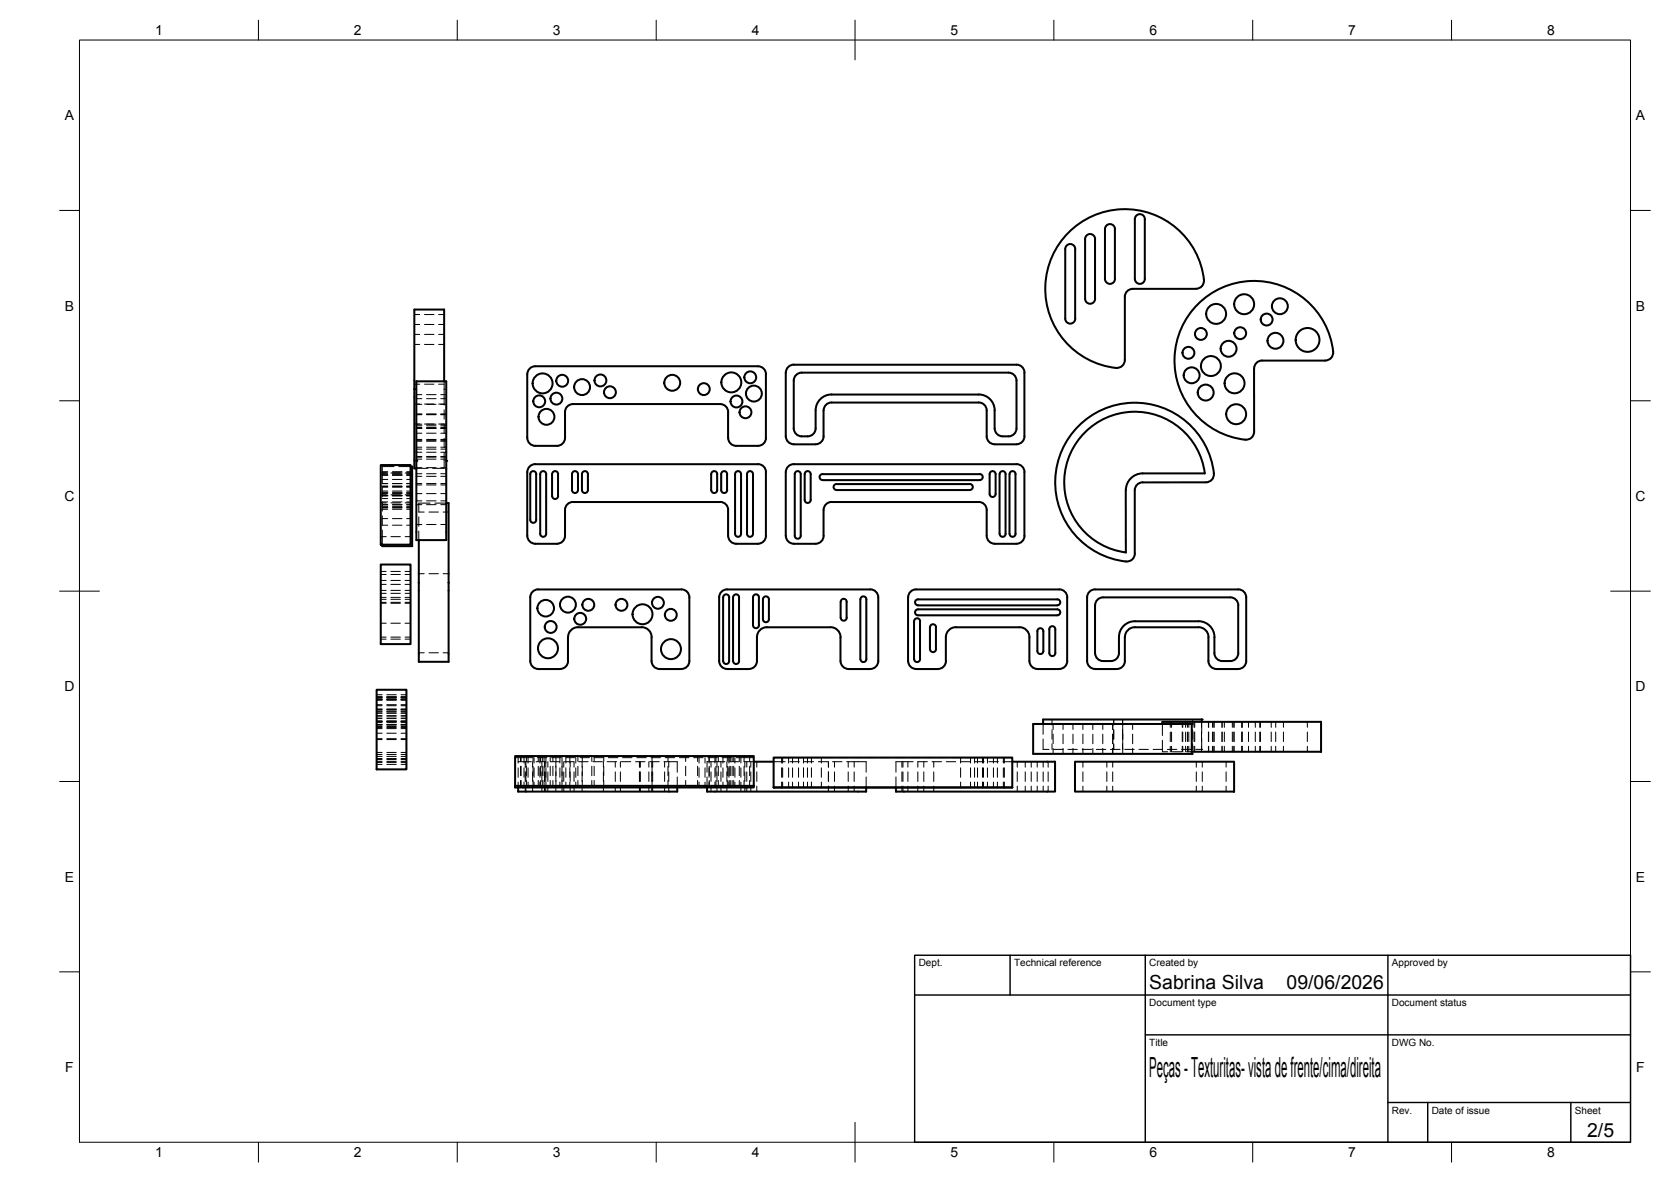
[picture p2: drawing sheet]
<svg xmlns="http://www.w3.org/2000/svg" width="420mm" height="297mm" viewBox="0 0 420 297" stroke-linecap="round" stroke-linejoin="round" font-family="sans-serif">
<defs><g id="words">
<text font-size="7" x="289" y="270.6">Peças - Texturitas- vista de frente/cima/direita</text>
<g font-size="4.9">
<text x="289" y="248.5">Sabrina Silva</text>
<text x="323.5" y="248.5">09/06/2026</text>
<text x="399.1" y="285.7">2/5</text>
</g>
<g font-size="3.5">
<text x="39" y="8.8">1</text>
<text x="89" y="8.8">2</text>
<text x="139" y="8.8">3</text>
<text x="189" y="8.8">4</text>
<text x="239" y="8.8">5</text>
<text x="289" y="8.8">6</text>
<text x="339" y="8.8">7</text>
<text x="389" y="8.8">8</text>
<text x="16.3" y="30.2">A</text>
<text x="411.3" y="30.2">A</text>
<text x="16.3" y="78">B</text>
<text x="411.3" y="78">B</text>
<text x="16.2" y="125.9">C</text>
<text x="411.2" y="125.9">C</text>
<text x="16.2" y="173.7">D</text>
<text x="411.2" y="173.7">D</text>
<text x="16.3" y="221.6">E</text>
<text x="411.3" y="221.6">E</text>
<text x="16.4" y="269.4">F</text>
<text x="411.4" y="269.4">F</text>
<text x="39" y="290.8">1</text>
<text x="89" y="290.8">2</text>
<text x="139" y="290.8">3</text>
<text x="189" y="290.8">4</text>
<text x="239" y="290.8">5</text>
<text x="289" y="290.8">6</text>
<text x="339" y="290.8">7</text>
<text x="389" y="290.8">8</text>
</g>
<g font-size="2.5">
<text x="231" y="242.9">Dept.</text>
<text x="255" y="242.9">Technical reference</text>
<text x="289" y="242.9">Created by</text>
<text x="350" y="242.9">Approved by</text>
<text x="289" y="252.8">Document type</text>
<text x="350" y="252.8">Document status</text>
<text x="289" y="262.9">Title</text>
<text x="350" y="262.9">DWG No.</text>
<text x="350" y="279.9">Rev.</text>
<text x="360" y="279.9">Date of issue</text>
<text x="396" y="279.9">Sheet</text>
</g>
</g></defs>
<!-- layer: Visible -->
<g fill="none" stroke="#000" stroke-width=".51">
<path d="M273.4 59.1a1.24 1.24 0 0 1 1.3-.2 1.24 1.24 0 0 1 .6 1.2l.1 15a1.26 1.26 0 0 1-1.3 1.2 1.26 1.26 0 0 1-1.3-1.2v-15zM278.1 56.8a1.26 1.26 0 0 1 1.4-.4 1.26 1.26 0 0 1 .9 1.2v12.5a1.26 1.26 0 0 1-1.3 1.2 1.26 1.26 0 0 1-1.3-1.2v-12.5zM285.9 54.1a1.24 1.24 0 0 1 1.3-.2 1.24 1.24 0 0 1 .6 1.2l.1 15a1.26 1.26 0 0 1-1.3 1.2 1.26 1.26 0 0 1-1.3-1.2v-15zM268.4 61.6a1.26 1.26 0 0 1 1.3-.1 1.26 1.26 0 0 1 .7 1.1v17.5a1.26 1.26 0 0 1-1.3 1.2 1.26 1.26 0 0 1-1.3-1.2v-17.5zM300.7 72.6a2.02 2.02 0 0 0 2-2.3 20 20 0 0 0-20.7-17.7 20 20 0 0 0-19.1 19.5 20 20 0 0 0 18.1 20.4l1.2-.5 .5-.7 .1-.8v-15.9a2 2 0 0 1 2-2h15.9M104.7 95.8h7.5v39.9h-7.5zM111.7 95.8v-18h-7.5v39.9h.5M317.3 90.6h15.9M317.3 90.6a2 2 0 0 0-2 2M333.2 90.6a2.02 2.02 0 0 0 2-2.2 20 20 0 0 0-20.7-17.8 20 20 0 0 0-19.1 19.5 20 20 0 0 0 18.1 20.4l.8-.3 .7-.5 .3-1.2v-15.9M95.7 116.9h7.5v20h-7.5zM103.2 117.2h.4v20.1h-7.5v-.4"/>
<path d="M133.3 119.1a.75 .75 0 0 1 .8-.7 .75 .75 0 0 1 .7 .7M133.3 119.2v11.4a.75 .75 0 0 0 .8 .8 .75 .75 0 0 0 .7-.8v-11.4M134.6 116.7h56M134.6 116.6a2.04 2.04 0 0 0-2 2v16a2.04 2.04 0 0 0 2 2.1l5.5-.1a2 2 0 0 0 2-2v-6.4M135.8 119.2v15a.75 .75 0 0 0 .8 .7 .75 .75 0 0 0 .7-.7v-15M135.8 119.1a.75 .75 0 0 1 .8-.7 .75 .75 0 0 1 .7 .7M138.8 119.2v5.5M138.8 119.1a.75 .75 0 0 1 .8-.7 .75 .75 0 0 1 .7 .7M140.3 119.2v5.4a.75 .75 0 0 1-.7 .8 .75 .75 0 0 1-.8-.8M143.8 119.2v3.9a.75 .75 0 0 0 .8 .8 .75 .75 0 0 0 .7-.8v-3.9M143.8 119.1a.75 .75 0 0 1 .8-.7 .75 .75 0 0 1 .7 .7M146.3 119.2v3.9a.75 .75 0 0 0 .8 .8 .75 .75 0 0 0 .7-.8v-3.9"/>
<path d="M146.3 119.1a.75 .75 0 0 1 .8-.7 .75 .75 0 0 1 .7 .7M178.8 119.2v3.9a.75 .75 0 0 0 .8 .8 .75 .75 0 0 0 .7-.8v-3.9M178.8 119.1a.75 .75 0 0 1 .8-.7 .75 .75 0 0 1 .7 .7M181.3 119.2v3.9a.75 .75 0 0 0 .8 .8 .75 .75 0 0 0 .7-.8M181.3 119.1a.75 .75 0 0 1 .8-.7 .75 .75 0 0 1 .7 .7M182.8 119.2v4M183.1 103.6v6.5M183.1 103.5a2 2 0 0 0-2-2h-37a2 2 0 0 0-2 2v6.6a2 2 0 0 1-2 1.9h-5.5a2 2 0 0 1-2-2v-15.9a2.04 2.04 0 0 1 2-2.1h56a2 2 0 0 1 2 2v16.1a1.96 1.96 0 0 1-2 1.9h-5.5a2 2 0 0 1-2-2M184.8 119.2v15a.75 .75 0 0 0 .8 .7 .75 .75 0 0 0 .7-.7v-15M184.8 119.1a.75 .75 0 0 1 .8-.7 .75 .75 0 0 1 .7 .7M187.8 119.2v15a.75 .75 0 0 0 .8 .7 .75 .75 0 0 0 .7-.7v-15M187.8 119.1a.75 .75 0 0 1 .8-.7 .75 .75 0 0 1 .7 .7"/>
<path d="M190.6 116.6a2 2 0 0 1 2 2v16a1.96 1.96 0 0 1-2 2l-5.5 .1a2.04 2.04 0 0 1-2-2.1M199.6 116.7h56M199.6 116.6a2.04 2.04 0 0 0-2 2v16a2.04 2.04 0 0 0 2 2.1l5.5-.1a2 2 0 0 0 2-2M199.8 119.1a.75 .75 0 0 1 .8-.7 .75 .75 0 0 1 .7 .7M199.8 119.2v15.4a.75 .75 0 0 0 .8 .8 .75 .75 0 0 0 .7-.8v-15.4M202.3 119.2v6.4a.75 .75 0 0 0 .8 .8 .75 .75 0 0 0 .7-.8v-6.4M202.3 119.1a.75 .75 0 0 1 .8-.7 .75 .75 0 0 1 .7 .7M206.8 119.2h39.5M206.8 119.1a.76 .76 0 0 0-.7 .8 .76 .76 0 0 0 .7 .8l39.5-.1a.75 .75 0 0 0 .8-.7 .75 .75 0 0 0-.8-.8M207.1 103.2v6.5M207.1 103.1a1.96 1.96 0 0 1 2-1.9l37-.1a2 2 0 0 1 2 2v6.6a2 2 0 0 0 2 1.9M207.1 109.6a2 2 0 0 1-2 2l-5.5 .1a2.04 2.04 0 0 1-2-2.1v-16a2.04 2.04 0 0 1 2-2l56 .1a1.97 1.97 0 0 1 2 1.9v16.1a1.96 1.96 0 0 1-2 1.9l-5.5 .1"/>
<path d="M248.8 119.2v4.9a.75 .75 0 0 0 .8 .8 .75 .75 0 0 0 .7-.8v-4.9M248.8 119.1a.75 .75 0 0 1 .8-.7 .75 .75 0 0 1 .7 .7M250.1 103.2v4.5M250.1 103.1a4 4 0 0 0-4-3.9l-37-.1a4 4 0 0 0-4 4.1v4.5a2 2 0 0 1-2 2 2.9 2.9 0 0 1-3.2-1l-.3-1v-12.1a2 2 0 0 1 2-2h52a2 2 0 0 1 2 2.1v12a2 2 0 0 1-2 2h-1.5M250.1 107.7a2 2 0 0 0 2 2M251.3 119.2v15M251.4 119.1a.75 .75 0 0 1 .7-.7 .75 .75 0 0 1 .8 .7M252.8 119.2v15M253.8 119.2l.1 15a.75 .75 0 0 0 .7 .7 .75 .75 0 0 0 .8-.7l-.1-15M253.9 119.1a.75 .75 0 0 1 .7-.7 .75 .75 0 0 1 .8 .7M255.6 116.6a2 2 0 0 1 2 2v16a1.96 1.96 0 0 1-2 2l-5.5 .1M302.9 119h-15.6a4.2 4.2 0 0 0-4.2 4.2v15.6"/>
<path d="M302.9 119a17.7 17.7 0 0 0-18.3-15.5 17.7 17.7 0 0 0-17 17 17.7 17.7 0 0 0 15.5 18.3M305.2 119a2 2 0 0 1-2 2.2h-15.9M305.2 119a20 20 0 0 0-20.7-17.8 20 20 0 0 0-19.1 19.5 20 20 0 0 0 18.1 20.4l1.2-.5 .6-1.1v-16.3a2 2 0 0 1 2-2M112.2 126.4h.6v39.9h-7.5v-30.6M142.1 128.1a1.96 1.96 0 0 1 2-1.9l37-.1a2 2 0 0 1 2 2M183.1 128.2v6.4M207.1 128.2v6.4M207.1 128.1a1.96 1.96 0 0 1 2-1.9l37-.1a2 2 0 0 1 2 2M209.8 121.9l.5-.3h33.6a.76 .76 0 0 1 .7 .8 .76 .76 0 0 1-.8 .8l-33.5-.1a.75 .75 0 0 1-.7-.4 .75 .75 0 0 1 .2-.8zM248.1 128.2v6.4a2 2 0 0 0 2 2M251.4 134.2a.75 .75 0 0 0 .7 .7 .75 .75 0 0 0 .8-.7M95.7 141.9h7.5v20h-7.5z"/>
<path d="M135.3 148.1h36M135.3 148.1a2 2 0 0 0-2 2v16a2 2 0 0 0 2 2M145.3 157.6h16M145.3 157.6a2.51 2.51 0 0 0-2.5 2.5v6a1.96 1.96 0 0 1-2 2M161.3 157.6a2.51 2.51 0 0 1 2.6 2.5M171.3 148.1a2 2 0 0 1 2 2v16a2 2 0 0 1-2 2M181.8 150.1v16M181.8 150.1a.75 .75 0 0 1 .8-.7 .75 .75 0 0 1 .7 .7M182.8 148.1h36M182.8 148.1a2 2 0 0 0-2 2v16a2 2 0 0 0 2 2M183.3 150.1v16M184.3 150.1v16"/>
<path d="M184.3 150.1a.74 .74 0 0 1 .8-.7 .74 .74 0 0 1 .7 .7v16a.75 .75 0 0 1-.7 .8 .75 .75 0 0 1-.8-.8M189.3 157.1v-7a.75 .75 0 0 1 .8-.7 .75 .75 0 0 1 .7 .7v7M189.3 157.1a.75 .75 0 0 0 .8 .8 .75 .75 0 0 0 .7-.8M192.1 150.1a.75 .75 0 0 1 .8-.2 .75 .75 0 0 1 .4 .7v5a.75 .75 0 0 1-.7 .8 .75 .75 0 0 1-.8-.8v-5zM192.8 157.6h16M192.8 157.6a2.51 2.51 0 0 0-2.5 2.5v6a2 2 0 0 1-2 2M208.8 157.6a2.51 2.51 0 0 1 2.5 2.5v6a2.04 2.04 0 0 0 2 2M211.4 155.2a.75 .75 0 0 0 .7 .8 .75 .75 0 0 0 .8-.8M212.9 151.2v4M212.9 151.2a.75 .75 0 0 0-.8-.7 .75 .75 0 0 0-.7 .7v4M216.3 150.6v15M216.3 150.6a.75 .75 0 0 1 .8-.7 .75 .75 0 0 1 .7 .7"/>
<path d="M217.8 150.6v15M218.8 148.1a2 2 0 0 1 2 2v16a2 2 0 0 1-2 2M228.3 150.1v16M229.8 156.1v9.5M229.8 156.1a.74 .74 0 0 1 .8-.7 .74 .74 0 0 1 .7 .7l.1 9.5a.75 .75 0 0 1-.8 .8 .75 .75 0 0 1-.8-.8M230.3 150.8l.5-.2h35a.76 .76 0 0 1 .8 .8 .76 .76 0 0 1-.8 .7h-35a.75 .75 0 0 1-.7-.5 .75 .75 0 0 1 .2-.8zM230.3 153.3l.5-.2h35a.75 .75 0 0 1 .8 .8 .75 .75 0 0 1-.8 .7h-35a.75 .75 0 0 1-.7-.4 .75 .75 0 0 1 .2-.9zM230.3 148.1h36M230.3 148.1a2 2 0 0 0-2 2M234.1 157.1a.73 .73 0 0 1 .8-.2 .73 .73 0 0 1 .4 .7l.1 5.5a.75 .75 0 0 1-.8 .8 .75 .75 0 0 1-.8-.8v-5.5zM240.3 157.6h16M240.3 157.6a2.51 2.51 0 0 0-2.5 2.5v6"/>
<path d="M256.3 157.6a2.51 2.51 0 0 1 2.5 2.5M260.8 158.6v5a.75 .75 0 0 0 .8 .8 .75 .75 0 0 0 .7-.8v-5M260.8 158.6a.75 .75 0 0 1 .8-.7 .75 .75 0 0 1 .7 .7M264.1 157.6a.75 .75 0 0 1 .8-.2 .75 .75 0 0 1 .4 .7v6a.75 .75 0 0 1-.7 .8 .75 .75 0 0 1-.8-.8v-6zM266.4 148.1a2 2 0 0 1 2 2l-.1 16a1.96 1.96 0 0 1-1.9 2M275.3 148.1h36M275.3 148.1a2 2 0 0 0-2 2v16a2 2 0 0 0 2 2M285.3 157.6h16M285.3 156.1h16M285.4 156.1a4 4 0 0 0-4.1 4v4a2 2 0 0 1-2 2 3.6 3.6 0 0 1-3.4-.6l-.3-.4-.3-1 .1-12a2 2 0 0 1 1.9-2h32.1a1.96 1.96 0 0 1 1.9 2l.1 12a2 2 0 0 1-2 2 3.6 3.6 0 0 1-3.5-.6l-.5-.8v-.6v-4a4 4 0 0 0-4-4M285.4 157.6a2.51 2.51 0 0 0-2.5 2.5M301.4 157.6a2.51 2.51 0 0 1 2.5 2.5l-.1 6a2 2 0 0 0 2 2"/>
<path d="M311.4 148.1a2 2 0 0 1 2 2v16a2 2 0 0 1-2 2M94.7 173.3h7.5v20h-7.5zM135.3 168.1h5.5M163.8 160.1v6a2 2 0 0 0 2 2M165.8 168.1h5.5M181.8 166.1a.75 .75 0 0 0 .8 .8 .75 .75 0 0 0 .7-.8M182.8 168.1h5.5M213.3 168.1h5.5M216.3 165.6a.75 .75 0 0 0 .8 .8 .75 .75 0 0 0 .7-.8M228.3 166.1a2 2 0 0 0 2 2M230.3 168.1h5.5M237.8 166.1a2 2 0 0 1-2 2"/>
<path d="M258.8 160.1v6M258.8 166.1a2 2 0 0 0 2 2M260.8 168.1h5.5M275.3 168.1h5.5M282.8 160.1v6M282.9 166.1a2 2 0 0 1-2.1 2M305.8 168.1h5.5M129.5 197.5v.4h60v-.4M129.5 190h60v7.5h-60zM130.3 197.9v1h40v-1M177.8 197.9v1h40v-1M189.5 191.4h5"/>
<path d="M194.5 197.9h60M194.5 190.4h60v7.5h-60zM254.5 191.4h10.8v7.5h-40v-1M259.8 181.9h39.9v7.5h-39.9zM270.3 191.4h40v7.5h-40zM299.7 188.9h32.4M302.2 181.4v-.6h-39.9v1.1M332.1 181.4h-39.8v.5M332.1 181.4h.1M332.1 188.9h.1M332.2 181.4v7.5"/>
<circle cx="305.8" cy="78.9" r="2.51"/>
<circle cx="312.8" cy="76.5" r="2.51"/>
<circle cx="321.8" cy="77" r="2"/>
<circle cx="136.4" cy="96.3" r="2.51"/>
<circle cx="141.4" cy="95.7" r="1.49"/>
<circle cx="146.4" cy="97.3" r="2"/>
<circle cx="151" cy="95.6" r="1.49"/>
<circle cx="153.4" cy="98.6" r="1.49"/>
<circle cx="169" cy="96.2" r="2"/>
<circle cx="177" cy="97.8" r="1.49"/>
<circle cx="183.9" cy="96.1" r="2.51"/>
<circle cx="188.6" cy="94.8" r="1.49"/>
<circle cx="189.6" cy="98.9" r="2"/>
<circle cx="298.8" cy="88.7" r="1.49"/>
<circle cx="299.6" cy="94.3" r="2"/>
<circle cx="302" cy="83.9" r="1.49"/>
<circle cx="303.2" cy="98.7" r="2"/>
<circle cx="304.5" cy="92" r="2.51"/>
<circle cx="308.9" cy="87.6" r="2"/>
<circle cx="310.4" cy="96.3" r="2.51"/>
<circle cx="311.8" cy="83.7" r="1.49"/>
<circle cx="318.5" cy="80.3" r="1.49"/>
<circle cx="320.7" cy="85.6" r="2"/>
<circle cx="328.8" cy="85.4" r="3"/>
<circle cx="135.6" cy="100.9" r="1.49"/>
<circle cx="137.4" cy="104.8" r="2"/>
<circle cx="139.9" cy="100.2" r="1.49"/>
<circle cx="185.2" cy="100.9" r="1.49"/>
<circle cx="187.4" cy="103.6" r="1.49"/>
<circle cx="310.8" cy="104.1" r="2.51"/>
<circle cx="137.2" cy="152.8" r="2.09"/>
<circle cx="138.5" cy="157.6" r="1.49"/>
<circle cx="142.8" cy="152" r="2"/>
<circle cx="145.9" cy="155.5" r="1.49"/>
<circle cx="147.9" cy="152" r="1.49"/>
<circle cx="156.3" cy="152" r="1.49"/>
<circle cx="161.6" cy="154.4" r="2.51"/>
<circle cx="165.4" cy="151.5" r="1.49"/>
<circle cx="168.7" cy="154.5" r="1.49"/>
<circle cx="137.8" cy="162.9" r="2.51"/>
<circle cx="168.7" cy="163.1" r="2.51"/>
</g>
<!-- layer: Hidden -->
<g fill="none" stroke="#000" stroke-width=".25">
<path d="M104.2 79h1.3M106.7 79h2.4M110.3 79h1.4M104.2 86.6h1.3M104.2 84h1.3M104.2 96.5h1.3M104.2 81.5h1.3M104.7 99.2h1.4M106.7 86.6h2.4M106.7 84h2.4M106.7 96.5h2.4M106.7 81.5h2.4"/>
<path d="M107.3 99.2h2.3M110.3 86.6h1.4M110.3 84h1.4M110.3 96.5h1.4M110.3 81.5h1.4M110.8 99.2h1.4M111.7 97.8v4M111.7 95.8v2M111.7 97.8h.1M95.7 118.9h1.4M96.1 118.8h1.4M96.1 119.4h1.4"/>
<path d="M96.1 119.3h1.4M96.1 118.5h1.4M96.1 119.1h1.4M98.3 118.9h2.4M98.7 118.8h2.4M98.7 119.4h2.4M98.7 119.3h2.4M98.7 118.5h2.4M98.7 119.1h2.4M99.1 117.2h-3v4.1M100.3 117.2h2.9M101.9 118.9h1.3"/>
<path d="M102.3 118.8h1.3M102.3 119.4h1.3M102.3 119.3h1.3M102.3 118.5h1.3M102.3 119.1h1.3M104.2 106.6h1.3M104.2 101.5h1.3M104.7 119h1.4M104.7 117.7h2.9M104.7 119.7h1.4M104.7 114.7h1.4M104.7 114.9h1.4"/>
<path d="M104.7 110.9h1.4M104.7 112.9h1.4M104.7 108.9h1.4M104.7 117.5h1.4M104.7 113.7h1.4M104.7 107.7h1.4M104.7 107h1.4M104.7 104h1.4M104.7 106.6h1.4M104.7 101.6h1.4M104.7 115.4h1.4M104.7 112.4h1.4"/>
<path d="M104.7 104.2h1.4M104.7 100.2h1.4M104.7 110.4h1.4M104.7 107.4h1.4M104.7 110.6h1.4M104.7 107.6h1.4M106.7 106.6h2.4M106.7 101.5h2.4M107.3 119h2.3M107.3 119.7h2.3M107.3 114.7h2.3M107.3 114.9h2.3"/>
<path d="M107.3 110.9h2.3M107.3 112.9h2.3M107.3 108.9h2.3M107.3 117.5h2.3M107.3 113.7h2.3M107.3 107.7h2.3M107.3 107h2.3M107.3 104h2.3M107.3 106.6h2.3M107.3 101.6h2.3M107.3 115.4h2.3M107.3 112.4h2.3"/>
<path d="M107.3 104.2h2.3M107.3 100.2h2.3M107.3 110.4h2.3M107.3 107.4h2.3M107.3 110.6h2.3M107.3 107.6h2.3M110.3 106.6h1.4v2.3M110.3 101.5h1.4M110.8 119h1.4M110.8 119.7h1.4M110.8 114.7h1.4M110.8 114.9h1.4"/>
<path d="M110.8 110.9h1.4M110.8 112.9h1.4M110.8 108.9h1.4M110.8 117.5h1.4M110.8 113.7h1.4M110.8 107.7h1.4M110.8 107h1.4M110.8 104h1.4M110.8 106.6h1.4M110.8 101.6h1.4M110.8 115.4h1.4M110.8 112.4h1.4"/>
<path d="M110.8 104.2h1.4M110.8 100.2h1.4M110.8 110.4h1.4M110.8 107.4h1.4M110.8 110.6h1.4M110.8 107.6h1.4M111.7 113.7v4h-2.9M111.7 103v2.4M111.7 110.1v2.4M95.7 134.9h1.4M95.7 124.4h1.4M95.7 126.4h1.4"/>
<path d="M96.1 133.2v3.7M96.1 126.8h1.4M96.1 122.5v2.4M96.1 126.1v2.3M96.1 129.6v2.4h1.4M96.1 126.9h1.4M96.1 123.9h1.4M96.1 124.5h1.4M96.1 121.5h1.4M96.1 126.1h1.4M96.1 122.1h1.4M96.1 123.8h1.4"/>
<path d="M96.1 130.3h1.4M96.1 127.3h1.4M96.1 122.4h1.4M96.1 122.3h1.4M96.1 125.3h1.4M96.1 123.4h1.4M96.1 120.5h1.4M96.1 127.6h1.4M96.1 124.6h1.4M96.1 128h1.4M96.1 124.1h1.4M98.3 134.9h2.4"/>
<path d="M98.3 124.4h2.4M98.3 126.4h2.4M98.7 126.8h2.4M98.7 126.9h2.4M98.7 123.9h2.4M98.7 124.5h2.4M98.7 121.5h2.4M98.7 126.1h2.4M98.7 122.1h2.4M98.7 123.8h2.4M98.7 130.3h2.4M98.7 127.3h2.4"/>
<path d="M98.7 122.4h2.4M98.7 122.3h2.4M98.7 125.3h2.4M98.7 123.4h2.4M98.7 120.5h2.4M98.7 127.6h2.4M98.7 124.6h2.4M98.7 132h2.4M98.7 128h2.4M98.7 124.1h2.4M101.9 134.9h1.3M101.9 124.4h1.3"/>
<path d="M101.9 126.4h1.3M102.3 126.8h1.3M102.3 126.9h1.3M102.3 123.9h1.3M102.3 124.5h1.3M102.3 121.5h1.3M102.3 126.1h1.3M102.3 122.1h1.3M102.3 123.8h1.3M102.3 130.3h1.3M102.3 127.3h1.3M102.3 122.4h1.3"/>
<path d="M102.3 122.3h1.3M102.3 125.3h1.3M102.3 123.4h1.3M102.3 120.5h1.3M102.3 127.6h1.3M102.3 124.6h1.3M102.3 132h1.3M102.3 128h1.3M102.3 124.1h1.3M104.7 121.5h1.4M104.7 131.8h1.4M104.7 126.8h1.4"/>
<path d="M104.7 124h1.4M104.7 125.9h1.4M104.7 121.9h1.4M105.3 133.5v2.2M105.3 129.9v2.4M107.3 121.5h2.3M107.3 131.8h2.3M107.3 126.8h2.3M107.3 124h2.3M107.3 125.9h2.3M107.3 121.9h2.3M107.9 128.7h2.3"/>
<path d="M108.2 126.4h-2.9v2.3h1.4M109.3 126.4h2.9M110.8 121.5h1.4M110.8 131.8h1.4M110.8 126.8h1.4M110.8 124h1.4M110.8 125.9h1.4M110.8 121.9h1.4M111.4 128.7h1.4M95.7 156.6h1.4M95.7 149.1h1.4M95.7 150.6h1.4"/>
<path d="M95.7 145.9h1.4M95.7 144.4h1.4M95.7 146.9h1.4M95.7 148.4h1.4M95.7 151.4h1.4M95.7 143.6h1.4M95.7 151.6h1.4M95.7 150.1h1.4M98.3 156.6h2.4M98.3 149.1h2.4M98.3 150.6h2.4M98.3 145.9h2.4"/>
<path d="M98.3 144.4h2.4M98.3 146.9h2.4M98.3 148.4h2.4M98.3 151.4h2.4M98.3 143.6h2.4M98.3 151.6h2.4M98.3 150.1h2.4M101.9 156.6h1.3M101.9 149.1h1.3M101.9 150.6h1.3M101.9 145.9h1.3M101.9 144.4h1.3"/>
<path d="M101.9 146.9h1.3M101.9 148.4h1.3M101.9 151.4h1.3M101.9 143.6h1.3M101.9 151.6h1.3M101.9 150.1h1.3M105.3 144.2h1.4M107.9 144.2h2.3M111.4 144.2h1.4M94.7 175.7h1.4M94.7 175.1h1.4M94.7 174.6h1.4"/>
<path d="M94.7 175.8h1.4M94.7 177.3h1.4M94.7 179.8h1.4M94.7 178.3h1.4M94.7 177.1h1.4M94.7 179.2h1.4M94.7 175.2h1.4M94.7 178.7h1.4M94.7 178.2h1.4M94.7 176h1.4M94.7 175.3h1.4M95.7 160.1h1.4"/>
<path d="M95.7 160.6h1.4M97.3 175.7h2.3M97.3 175.1h2.3M97.3 174.6h2.3M97.3 175.8h2.3M97.3 177.3h2.3M97.3 179.8h2.3M97.3 178.3h2.3M97.3 177.1h2.3M97.3 179.2h2.3M97.3 175.2h2.3M97.3 178.7h2.3"/>
<path d="M97.3 178.2h2.3M97.3 176h2.3M97.3 175.3h2.3M98.3 160.1h2.4M98.3 160.6h2.4M100.8 175.7h1.4M100.8 175.1h1.4M100.8 174.6h1.4M100.8 175.8h1.4M100.8 177.3h1.4M100.8 179.8h1.4M100.8 178.3h1.4"/>
<path d="M100.8 177.1h1.4M100.8 179.2h1.4M100.8 175.2h1.4M100.8 178.7h1.4M100.8 178.2h1.4M100.8 176h1.4M100.8 175.3h1.4M101.9 160.1h1.3M101.9 160.6h1.3M105.3 164h1.4M107.9 164h2.3M111.4 164h1.4"/>
<path d="M94.7 181.6h1.4M94.7 192.1h1.4M94.7 181.2h1.4M94.7 190.1h1.4M94.7 182.6h1.4M94.7 191.6h1.4M94.7 180.6h1.4M94.7 189.1h1.4M94.7 182.1h1.4M94.7 189.6h1.4M94.7 183.1h1.4M94.7 190.6h1.4"/>
<path d="M94.7 185.6h1.4M94.7 190.8h1.4M94.7 185.9h1.4M94.7 180.2h1.4M94.7 182.2h1.4M94.7 184.3h1.4M94.7 181.3h1.4M94.7 191.3h1.4M94.7 182.8h1.4M97.3 181.6h2.3M97.3 192.1h2.3M97.3 181.2h2.3"/>
<path d="M97.3 190.1h2.3M97.3 182.6h2.3M97.3 191.6h2.3M97.3 180.6h2.3M97.3 189.1h2.3M97.3 182.1h2.3M97.3 189.6h2.3M97.3 183.1h2.3M97.3 190.6h2.3M97.3 185.6h2.3M97.3 190.8h2.3M97.3 185.9h2.3"/>
<path d="M97.3 180.2h2.3M97.3 182.2h2.3M97.3 184.3h2.3M97.3 181.3h2.3M97.3 191.3h2.3M97.3 182.8h2.3M100.8 181.6h1.4M100.8 192.1h1.4M100.8 181.2h1.4M100.8 190.1h1.4M100.8 182.6h1.4M100.8 191.6h1.4"/>
<path d="M100.8 180.6h1.4M100.8 189.1h1.4M100.8 182.1h1.4M100.8 189.6h1.4M100.8 183.1h1.4M100.8 190.6h1.4M100.8 185.6h1.4M100.8 190.8h1.4M100.8 185.9h1.4M100.8 180.2h1.4M100.8 182.2h1.4M100.8 184.3h1.4"/>
<path d="M100.8 181.3h1.4M100.8 191.3h1.4M100.8 182.8h1.4M129.5 190.4h4.4M130.3 191.4h2M130.3 190.4v1.4M130.3 193v2.3M130.3 196.5v1.4M130.9 190v1.4M130.9 192.6v2.3M130.9 196.1v1.4M131 190v1.4"/>
<path d="M131 192.6v2.3M131 196.1v1.4M131.8 190.4v1.4M131.8 193v2.3M131.8 196.5v1.4M132.1 191.4v1.4M132.1 194v2.4M132.1 197.6v1.3M132.2 191.4v1.4M132.2 194v2.4M132.2 197.6v1.3M132.3 191.4h1.3"/>
<path d="M132.4 190v1.4M132.4 192.6v2.3M132.4 196.1v1.4M132.8 190.4v1.4M132.8 193v2.3M132.8 196.5v1.4M133.9 191.4v1.4M133.9 194v2.4M133.9 197.6v1.3M134 190v1.4M134 192.6v2.3M134 196.1v1.4"/>
<path d="M134.3 190.4v1.4M134.3 193v2.3M134.3 196.5v1.4M134.8 191.4h2.4M135.1 190.4h2.4M135.3 190v1.4M135.3 192.6v2.3M135.3 196.1v1.4M135.8 190.4v1.4M135.8 193v2.3M135.8 196.5v1.4M135.9 190v1.4"/>
<path d="M135.9 192.6v2.3M135.9 196.1v1.4M136.2 191.4v1.4M136.2 194v2.4M136.2 197.6v1.3M136.4 190v1.4M136.4 192.6v2.3M136.4 196.1v1.4M136.8 190v1.4M136.8 192.6v2.3M136.8 196.1v1.4M136.9 191.4v1.4"/>
<path d="M136.9 194v2.4M136.9 197.6v1.3M137.2 191.4v1.4M137.2 194v2.4M137.2 197.6v1.3M137.3 190.4v1.4M137.3 193v2.3M137.3 196.5v1.4M137.8 191.4v1.4M137.8 194v2.4M137.8 197.6v1.3M138.3 190v1.4"/>
<path d="M138.3 192.6v2.3M138.3 196.1v1.4M138.4 191.4h2.3M138.7 190.4h2.4M139 190v1.4M139 192.6v2.3M139 196.1v1.8M139.8 191.4v1.4M139.8 194v2.4M139.8 197.6v1.3M139.8 190v1.4M139.8 192.6v2.3"/>
<path d="M139.8 196.1v1.4M140.8 190.4v1.4M140.8 193v2.3M140.8 196.5v1.4M141.3 190v1.4M141.3 191.4v6.1M141.3 197.6v1.3M141.8 191.4v1.4M141.8 194v2.4M141.8 197.6v1.3M141.9 191.4h2.4v1.4M142.3 193v2.3"/>
<path d="M142.3 196.5v1.4M143.3 190.4v1.4M143.3 193v2.3M143.3 196.5v1.4M143.4 191.4v1.4M143.4 194v2.4M143.4 197.6v1.3M144.3 194v2.4M144.3 197.6v1.3M144.6 190.4h-2.3v1.4M144.8 190.4v1.4M144.8 193v2.3"/>
<path d="M144.8 196.5v1.4M145.3 190v1.4M145.3 192.6v2.3M145.3 196.1v1.4M145.5 191.4h2.4M145.8 190.4h2.4M146.4 191.4v1.4M146.4 194v2.4M146.4 197.6v1.3M146.4 190v1.4M146.4 192.6v2.3M146.4 196.1v1.4"/>
<path d="M148.8 190v1.4M148.8 192.6v2.3M148.8 196.1v1.4M149.1 191.4h2.4M149.4 190.4h2.4M149.4 190v1.4M149.4 192.6v2.3M149.4 196.1v1.4M151.7 191.4v1.4M151.7 194v2.4M151.7 197.6v1.3M151.8 190v1.4"/>
<path d="M151.8 192.6v2.3M151.8 196.1v1.4M152.7 191.4h2.3M153 190.4h2.4M154.7 191.4v1.4M154.7 194v2.4M154.7 197.6v1.3M156 191.4v1.4M156 194v2.4M156 197.6v1.3M156.2 191.4h2.4M156.5 190.4h2.4"/>
<path d="M159.8 191.4h2.4M160.1 190.4h2.4M160.8 191.4v1.4M160.8 194v2.4M160.8 197.6v1.3M160.9 191.4v1.4M160.9 194v2.4M160.9 197.6v1.3M161 191.4v1.4M161 194v2.4M161 197.6v1.3M163.2 191.4v1.4"/>
<path d="M163.2 194v2.4M163.2 197.6v1.3M163.4 191.4h2.4M163.7 190.4h2.4M163.9 191.4v1.4M163.9 194v2.4M163.9 197.6v1.3M164 190v1.4M164 192.6v2.3M164 196.1v1.4M164.1 191.4v1.4M164.1 194v2.4"/>
<path d="M164.1 197.6v1.3M166.9 191.4h3.4v2.7M167.1 191.4v1.4M167.1 194v2.4M167.1 197.6v1.3M167.3 190.4h2.4M168 190v1.4M168 192.6v2.3M168 196.1v1.4M168.1 191.4v1.4M168.1 194v2.4M168.1 197.6v1.3"/>
<path d="M170.3 195.2v2.7M170.8 190.4h2.4M172.4 190v1.4M172.4 192.6v2.3M172.4 196.1v1.4M174.4 190.4h2.4M175.4 190v1.4M175.4 192.6v2.3M175.4 196.1v1.4M175.8 190.4v1.4M175.8 193v2.3M175.8 196.5v1.4"/>
<path d="M177.3 190.4v1.4M177.3 193v2.3M177.3 196.5v1.4M177.8 195.2v2.7M178 190.4h2.4M178.3 190.4v1.4M178.3 193v2.3M178.3 196.5v1.4M178.3 190v1.4M178.3 192.6v2.3M178.3 196.1v1.4M178.8 191.4v1.4"/>
<path d="M178.8 194v2.4M178.8 197.6v1.3M179.8 190.4v1.4M179.8 193v2.3M179.8 196.5v1.4M180 190v1.4M180 192.6v2.3M180 196.1v1.8M180.3 191.4v1.4M180.3 194v2.4M180.3 197.6v1.3M180.6 190v1.4"/>
<path d="M180.6 192.6v2.3M180.6 196.1v1.4M181.3 191.4v1.4M181.3 194v2.4M181.3 197.6v1.3M181.5 190.4h2.4M181.8 190.4v1.4M181.8 193v2.3M181.8 196.5v1.4M182.3 191.4h-4.5v2.7M182.8 191.4v1.4M182.8 194v2.4"/>
<path d="M182.8 197.6v1.3M182.9 190v1.4M182.9 192.6v2.3M182.9 196.1v1.4M183.3 190v1.8M183.3 192.6v2.7M183.3 196.1v1.8M183.5 191.4h2.3M183.6 190v1.4M183.6 192.6v2.3M183.6 196.1v1.4M184.1 190v1.4"/>
<path d="M184.1 192.6v2.3M184.1 196.1v1.4M184.5 190v1.4M184.5 192.6v2.3M184.5 196.1v1.4M184.8 190.4v1.4M184.8 193v2.3M184.8 196.5v1.4M185.1 190.4h4.4M185.9 190v1.4M185.9 192.6v2.3M185.9 196.1v1.4"/>
<path d="M186.3 190.4v1.4M186.3 193v2.3M186.3 196.5v2.4M187 191.4h2.5M187.1 190v1.4M187.1 192.6v2.3M187.1 196.1v1.4M187.3 191.4v1.4M187.3 194v2.4M187.3 197.6v1.3M187.8 191.4v1.4M187.8 194v2.4"/>
<path d="M187.8 197.6v1.3M188.5 190v1.4M188.5 192.6v2.3M188.5 196.1v1.4M188.8 191.4v1.4M188.8 194v2.4M188.8 197.6v1.3M190.3 191.4v1.4M190.3 194v2.4M190.3 197.6v1.3M194.5 190.4h2M194.5 191.4h2.9"/>
<path d="M196.5 190.4h2.4M196.5 190.4v1.4M196.5 192.9v2.4M196.5 196.5v1.4M196.8 190.4v1.4M196.8 193v2.3M196.8 196.5v1.4M198.3 190.4v1.4M198.3 193v2.3M198.3 196.5v1.4M198.6 191.4h2.4M199.3 190.4v1.4"/>
<path d="M199.3 193v2.3M199.3 196.5v1.4M200.1 190.4h2.4M200.8 190.4v1.4M200.8 193v2.3M200.8 196.5v1.4M202 190.4v1.4M202 192.9v2.4M202 196.5v1.4M202.2 191.4h2.4M203 190.4v1.4M203 193v2.3"/>
<path d="M203 196.5v1.4M203.7 190.4h2.4M204 197.9h.1M204 190.4v1.4M204 192.9v2.4M204 196.5v1.4M205.8 191.4h2.3M206.5 190.4v1.4M206.5 193v2.3M206.5 196.5v1.4M207.3 190.4h2.4M208.3 191.4v1.4"/>
<path d="M208.3 194v2.4M208.3 197.6v1.3M209.3 191.4h2.4M209.8 191.4v1.4M209.8 194v2.4M209.8 197.6v1.3M210.8 190.4h2.4M212.9 191.4h4.9v2.7M213.3 191.4v1.4M213.3 194v2.4M213.3 197.6v1.3M214.4 190.4h2.4"/>
<path d="M214.8 191.4v1.4M214.8 194v2.4M214.8 197.6v1.3M217.8 195.2v2.7M218 190.4h2.4M221.6 190.4h2.3M225.1 190.4h2.4M225.3 195.2v2.7M226.8 191.4v1.4M226.8 194v2.4M226.8 197.6v1.3M227 191.4v1.4"/>
<path d="M227 194v2.4M227 197.6v1.3M228.3 191.4v1.4M228.3 194v2.4M228.3 197.6v1.3M228.7 190.4h2.4M229.6 191.4h-4.3v2.7M230.8 194v2.4M230.8 197.6v1.3M232.3 191.4v1.4M232.3 194v2.4M232.3 197.6v1.3"/>
<path d="M232.3 190.4h2.4M233.2 191.4h-2.4v1.4M234.4 191.4h2.3M234.8 191.4v1.4M234.8 194v2.4M234.8 197.6v1.3M235.8 190.4h2.4M237.9 191.4h2.4M239.4 190.4h2.4M241.5 191.4h2.4M241.5 190.4v1.4M241.5 193v2.3"/>
<path d="M241.5 196.5v1.4M243 190.4h2.4M244 190.4v1.4M244 193v2.3M244 196.5v1.4M245 197.9h.1M245 190.4v1.4M245 192.9v2.4M245 196.5v1.4M245.1 191.4h2.4M245.8 190.4v1.4M245.8 193v2.3"/>
<path d="M245.8 196.5v1.4M246.6 190.4h2.3M247 190.4v1.4M247 192.9v2.4M247 196.5v1.4M247.3 190.4v1.4M247.3 193v2.3M247.3 196.5v1.4M248.3 190.4v1.4M248.3 193v2.3M248.3 196.5v1.4M248.6 191.4h2.4"/>
<path d="M249.8 190.4v1.4M249.8 193v2.3M249.8 196.5v1.4M250.1 190.4h2.4M250.8 190.4v1.4M250.8 193v2.3M250.8 196.5v1.4M252.2 191.4h2.3M252.3 190.4v1.4M252.3 193v2.3M252.3 196.5v1.4M252.5 190.4h2"/>
<path d="M252.5 190.4v1.4M252.5 192.9v2.4M252.5 196.5v1.4M255.8 191.4v1.4M255.8 194v2.4M255.8 197.6v1.3M257.8 191.4v1.4M257.8 194v2.4M257.8 197.6v1.3M259.3 191.4v1.4M259.3 194v2.4M259.3 197.6v1.3"/>
<path d="M260.8 191.4v1.4M260.8 194v2.4M260.8 197.6v1.3M262.3 185.7v2.6h1.5M262.3 181.9v2.6M262.3 191.4v1.4M262.3 194v2.4M262.3 197.6v1.3M263.5 191.4v1.4M263.5 194v2.4M263.5 197.6v1.3M264.5 180.8v1.4"/>
<path d="M264.5 183.4v2.4M264.5 187v1.3M264.8 181.9v1.4M264.8 184.5v2.4M264.8 188.1v1.3M264.9 188.3h2.4M267.3 181.9v1.4M267.3 184.5v2.4M267.3 188.1v1.3M268.5 188.3h2.4M269.8 181.9v1.4M269.8 184.5v2.4"/>
<path d="M269.8 188.1v1.3M272.1 188.3h2.4M272.3 181.9v1.4M272.3 184.5v2.4M272.3 188.1v1.3M272.3 191.4v1.4M272.3 194v2.4M272.3 197.6v1.3M274.8 181.9v1.4M274.8 184.5v2.4M274.8 188.1v1.3M275.7 188.3h2.3"/>
<path d="M277.3 181.9v1.4M277.3 184.5v2.4M277.3 188.1v1.3M278.3 191.4v1.4M278.3 194v2.4M278.3 197.6v1.3M279.2 188.3h2.4M279.8 181.9v1.4M279.8 184.5v2.4M279.8 188.1v1.3M279.8 191.4v1.4M279.8 194v2.4"/>
<path d="M279.8 197.6v1.3M280 180.8v1.4M280 183.4v2.4M280 187v1.3M282.3 180.8v2.5M282.3 183.4v3.5M282.3 187v2.4M282.8 188.3h2.4M284.8 181.9v1.4M284.8 184.5v2.4M284.8 188.1v1.3M286.4 188.3h2.4"/>
<path d="M289.9 188.3h2.4M292.3 186v2.9h1.3M292.3 181.9v2.9M293.5 188.3h2.4M294.3 181.4v1.4M294.3 184v2.4M294.3 187.5v1.4M294.6 181.4v1.4M294.6 184v2.4M294.6 187.5v1.4M294.8 188.9h2.4M297.1 188.3h2.4"/>
<path d="M297.3 181.4v1.4M297.3 184v2.4M297.3 187.5v1.4M297.4 181.4v1.4M297.4 184v2.4M297.4 187.5v1.4M298.1 181.4v1.4M298.1 184v2.4M298.1 187.5v1.4M298.3 188.9h1.4M298.6 181.4v1.4M298.6 184v2.4"/>
<path d="M298.6 187.5v1.4M298.9 181.4v1.4M298.9 184v2.4M298.9 187.5v1.4M299.9 180.8v1.4M299.9 183.4v2.4M299.9 187v1.3M300.2 181.4v1.4M300.2 184v2.4M300.2 187.5v1.4M300.4 181.4v1.4M300.4 184v2.4"/>
<path d="M300.4 187.5v1.4M300.7 188.3h1.5M300.8 191.4v1.4M300.8 194v2.4M300.8 197.6v1.3M302.1 181.4v1.4M302.1 184v2.4M302.1 187.5v1.4M302.2 188.3h.1M302.2 181.4v2.9M302.2 185.5v2.8M302.3 191.4v1.4"/>
<path d="M302.3 194v2.4M302.3 197.6v1.3M303.8 181.4v1.4M303.8 184v2.4M303.8 187.5v1.4M303.9 181.4v1.4M303.9 184v2.4M303.9 187.5v1.4M304.9 181.4v1.4M304.9 184v2.4M304.9 187.5v1.4M305.2 181.4v1.4"/>
<path d="M305.2 184v2.4M305.2 187.5v1.4M307.3 181.4v1.4M307.3 184v2.4M307.3 187.5v1.4M307.8 181.4v1.4M307.8 184v2.4M307.8 187.5v1.4M308.3 191.4v1.4M308.3 194v2.4M308.3 197.6v1.3M309.9 181.4v1.4"/>
<path d="M309.9 184v2.4M309.9 187.5v1.4M310.3 181.4v1.4M310.3 184v2.4M310.3 187.5v1.4M312.3 181.4v1.4M312.3 184v2.4M312.3 187.5v1.4M313.9 181.4v1.4M313.9 184v2.4M313.9 187.5v1.4M315.6 181.4v1.4"/>
<path d="M315.6 184v2.4M315.6 187.5v1.4M316.8 181.4v1.4M316.8 184v2.4M316.8 187.5v1.4M316.9 181.4v1.4M316.9 184v2.4M316.9 187.5v1.4M319.6 181.4v1.4M319.6 184v2.4M319.6 187.5v1.4M320.8 181.4v1.4"/>
<path d="M320.8 184v2.4M320.8 187.5v1.4M322.7 181.4v1.4M322.7 184v2.4M322.7 187.5v1.4M328.7 181.4v1.4M328.7 184v2.4M328.7 187.5v1.4"/>
</g>
<!-- layer: Visible -->
<g fill="#000">
<circle cx="104.2" cy="97.8" r=".25"/>
<circle cx="104.7" cy="115.8" r=".25"/>
<circle cx="112.2" cy="115.8" r=".25"/>
<circle cx="194.5" cy="197.9" r=".25"/>
<circle cx="299.7" cy="181.9" r=".25"/>
<circle cx="299.7" cy="189.4" r=".25"/>
<circle cx="302.2" cy="180.8" r=".25"/>
</g>
<!-- layer: BORDER -->
<g fill="none" stroke="#000" stroke-width=".25">
<path d="M20 10.1h390v276.9h-390zM65 5.1v5M115 5.1v5M165 5.1v5M215 5.1v10M265 5.1v5M315 5.1v5M365 5.1v5M15 52.9h5M410 52.9h5M15 100.7h5M410 100.7h5"/>
<path d="M15 148.6h10M405 148.6h10M15 196.4h5M410 196.4h5M15 244.2h5M410 244.2h5M65 287v5M115 287v5M165 287v5M215 282.1v9.9M265 287v5M315 287v5"/>
<path d="M365 287v5"/>
</g>
<!-- layer: TITLEBLOCK -->
<path d="M230 240.1h180v46.9h-180zM230 250h180M254 240.1v9.9M288 240.1v46.9M349 240.1v46.9M288 260.1h122M349 277.1h61M359 277.1v9.9M395 277.1v9.9" fill="none" stroke="#000" stroke-width=".36"/>
<use href="#words"/>
</svg>
